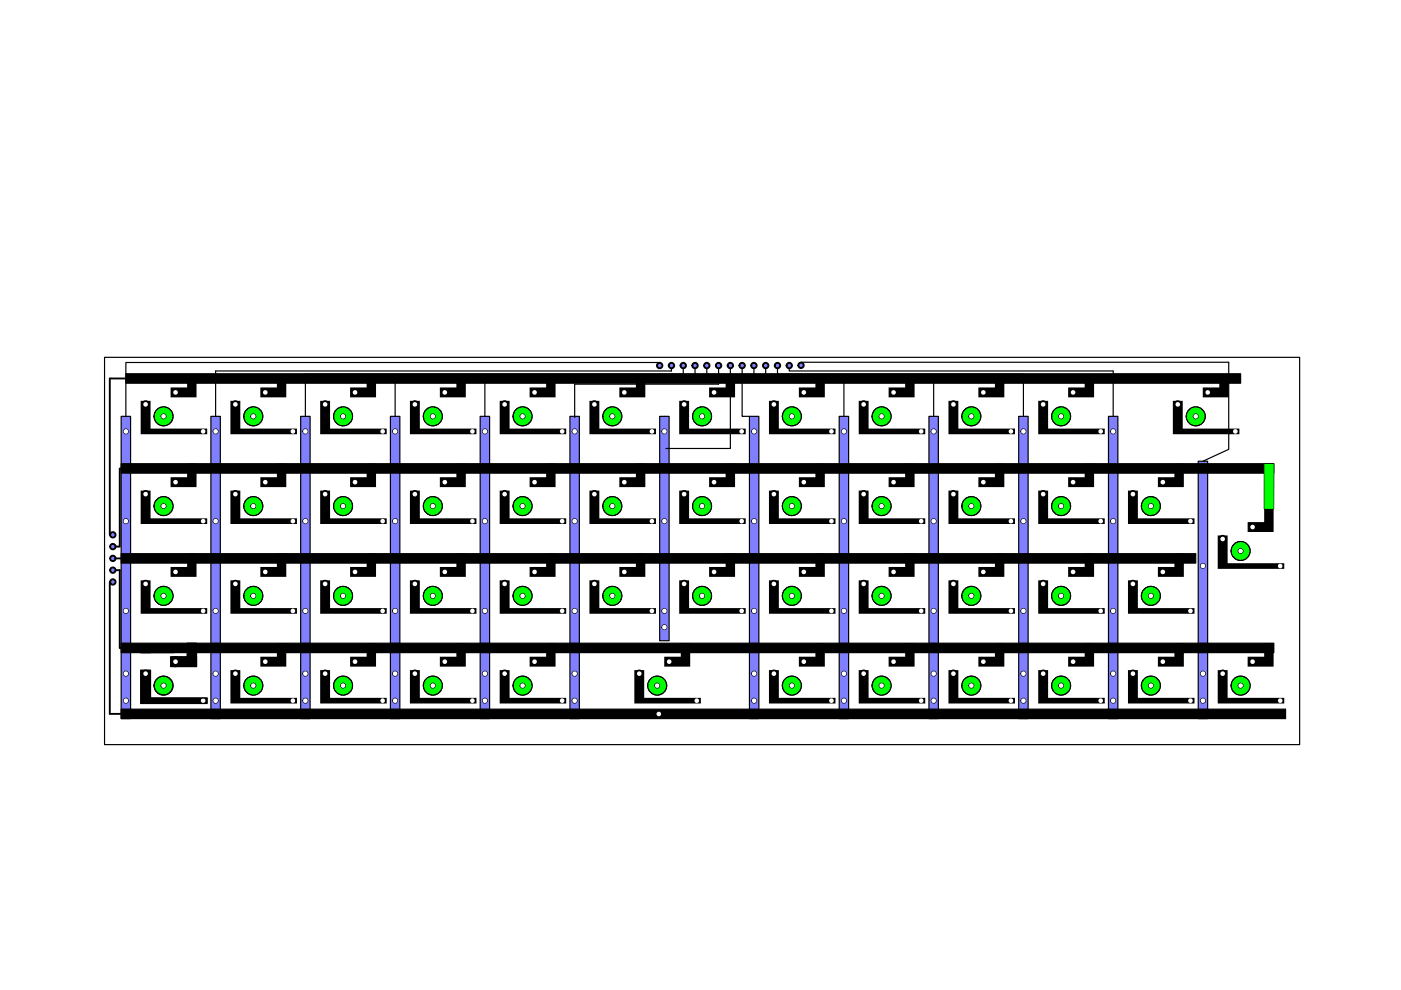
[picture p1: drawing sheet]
<svg xmlns="http://www.w3.org/2000/svg" width="297mm" height="210mm" viewBox="0 0 297 210" stroke-linecap="round" stroke-linejoin="round" font-family="sans-serif">
<g fill="#8080ff">
<path d="M139.9 88.3h2v47.6h-2z"/>
<path d="M254 97.8h2v54.6h-2z"/>
<path d="M25.7 88.3h2v64.1h-2zM26.2 148.6a.5 .5 0 0 0 1 0 .5 .5 0 0 0-1 0zM26.2 129.5a.5 .5 0 0 0 1 0 .5 .5 0 0 0-1 0zM26.2 110.5a.5 .5 0 0 0 1 0 .5 .5 0 0 0-1 0zM26.2 91.5a.5 .5 0 0 0 1 0 .5 .5 0 0 0-1 0z"/>
<path d="M44.7 88.3h2v64.1h-2zM45.2 148.6a.5 .5 0 0 0 1 0 .5 .5 0 0 0-1 0zM45.2 129.5a.5 .5 0 0 0 1 0 .5 .5 0 0 0-1 0zM45.2 110.5a.5 .5 0 0 0 1 0 .5 .5 0 0 0-1 0zM45.2 91.5a.5 .5 0 0 0 1 0 .5 .5 0 0 0-1 0z"/>
<path d="M63.7 88.3h2v64.1h-2zM64.2 148.6a.5 .5 0 0 0 1 0 .5 .5 0 0 0-1 0zM64.2 129.5a.5 .5 0 0 0 1 0 .5 .5 0 0 0-1 0zM64.2 110.5a.5 .5 0 0 0 1 0 .5 .5 0 0 0-1 0zM64.2 91.5a.5 .5 0 0 0 1 0 .5 .5 0 0 0-1 0z"/>
<path d="M101.8 88.3h2v64.1h-2zM102.3 148.6a.5 .5 0 0 0 1 0 .5 .5 0 0 0-1 0zM102.3 129.5a.5 .5 0 0 0 1 0 .5 .5 0 0 0-1 0zM102.3 110.5a.5 .5 0 0 0 1 0 .5 .5 0 0 0-1 0zM102.3 91.5a.5 .5 0 0 0 1 0 .5 .5 0 0 0-1 0z"/>
<path d="M82.8 88.3h2v64.1h-2zM83.3 148.6a.5 .5 0 0 0 1 0 .5 .5 0 0 0-1 0zM83.3 129.5a.5 .5 0 0 0 1 0 .5 .5 0 0 0-1 0zM83.3 110.5a.5 .5 0 0 0 1 0 .5 .5 0 0 0-1 0zM83.3 91.5a.5 .5 0 0 0 1 0 .5 .5 0 0 0-1 0z"/>
<path d="M120.8 88.3h2v64.1h-2zM121.3 148.6a.5 .5 0 0 0 1 0 .5 .5 0 0 0-1 0zM121.3 129.5a.5 .5 0 0 0 1 0 .5 .5 0 0 0-1 0zM121.3 110.5a.5 .5 0 0 0 1 0 .5 .5 0 0 0-1 0zM121.3 91.5a.5 .5 0 0 0 1 0 .5 .5 0 0 0-1 0z"/>
<path d="M158.9 88.3h2v64.1h-2zM159.4 148.6a.5 .5 0 0 0 1 0 .5 .5 0 0 0-1 0zM159.4 129.5a.5 .5 0 0 0 1 0 .5 .5 0 0 0-1 0zM159.4 110.5a.5 .5 0 0 0 1 0 .5 .5 0 0 0-1 0zM159.4 91.5a.5 .5 0 0 0 1 0 .5 .5 0 0 0-1 0z"/>
<path d="M177.9 88.3h2v64.1h-2zM178.4 148.6a.5 .5 0 0 0 1 0 .5 .5 0 0 0-1 0zM178.4 129.5a.5 .5 0 0 0 1 0 .5 .5 0 0 0-1 0zM178.4 110.5a.5 .5 0 0 0 1 0 .5 .5 0 0 0-1 0zM178.4 91.5a.5 .5 0 0 0 1 0 .5 .5 0 0 0-1 0z"/>
<path d="M197 88.3h2v64.1h-2zM197.5 148.6a.5 .5 0 0 0 1 0 .5 .5 0 0 0-1 0zM197.5 129.5a.5 .5 0 0 0 1 0 .5 .5 0 0 0-1 0zM197.5 110.5a.5 .5 0 0 0 1 0 .5 .5 0 0 0-1 0zM197.5 91.5a.5 .5 0 0 0 1 0 .5 .5 0 0 0-1 0z"/>
<path d="M216 88.3h2v64.1h-2zM216.5 148.6a.5 .5 0 0 0 1 0 .5 .5 0 0 0-1 0zM216.5 129.5a.5 .5 0 0 0 1 0 .5 .5 0 0 0-1 0zM216.5 110.5a.5 .5 0 0 0 1 0 .5 .5 0 0 0-1 0zM216.5 91.5a.5 .5 0 0 0 1 0 .5 .5 0 0 0-1 0z"/>
<path d="M235 88.3h2v64.1h-2zM235.5 148.6a.5 .5 0 0 0 1 0 .5 .5 0 0 0-1 0zM235.5 129.5a.5 .5 0 0 0 1 0 .5 .5 0 0 0-1 0zM235.5 110.5a.5 .5 0 0 0 1 0 .5 .5 0 0 0-1 0zM235.5 91.5a.5 .5 0 0 0 1 0 .5 .5 0 0 0-1 0z"/>
</g>
<circle cx="139.9" cy="77.5" r=".65" fill="#7f7fff"/>
<path d="M26.7 79.2h236.3v2h-236.3zM25.7 117.4h227.8v2h-227.8zM25.7 98.3h244.4v2h-244.4zM25.7 136.4h244.4v2h-244.4zM36.2 139.2h3.5v-2.8h2v4.9h-5.5zM25.7 150.4h246.9v2h-246.9zM29.8 142.1h2.1v5.9h12v1.2h-14.1z" fill="#000"/>
<circle cx="34.7" cy="145.4" r="2" fill="#0f0"/>
<g fill="none" stroke="#000" stroke-width=".25">
<path d="M25.7 88.3h2v64.1h-2zM25.7 136.4h244.4v2h-244.4zM27.7 135.9h-.1"/>
<circle cx="30.9" cy="142.8" r=".75"/>
<circle cx="34.7" cy="145.4" r=".5"/>
<circle cx="34.7" cy="145.4" r="2"/>
<circle cx="37.2" cy="140.3" r=".75"/>
<circle cx="37.2" cy="140.3" r=".5"/>
<circle cx="37.2" cy="140.3" r="1.05"/>
</g>
<circle cx="34.7" cy="145.4" r=".5" fill="#f7f7f7"/>
<g fill="none" stroke="#000" stroke-width=".25">
<path d="M29.8 138.4h7.1M41.7 139.2v2.1M25.7 150.4h246.9v2h-246.9zM272.6 150.4v2"/>
<circle cx="30.9" cy="85.7" r=".75"/>
<circle cx="34.7" cy="88.3" r="2"/>
<circle cx="37.2" cy="83.2" r=".75"/>
<circle cx="49.9" cy="85.7" r=".75"/>
<circle cx="53.7" cy="88.3" r="2"/>
<circle cx="56.2" cy="83.2" r=".75"/>
<circle cx="68.9" cy="85.7" r=".75"/>
<circle cx="72.7" cy="88.3" r="2"/>
<circle cx="75.3" cy="83.2" r=".75"/>
<circle cx="88" cy="85.7" r=".75"/>
<circle cx="91.8" cy="88.3" r="2"/>
<circle cx="94.3" cy="83.2" r=".75"/>
<circle cx="107" cy="85.7" r=".75"/>
<circle cx="110.8" cy="88.3" r="2"/>
<circle cx="113.3" cy="83.2" r=".75"/>
<circle cx="126" cy="85.7" r=".75"/>
<circle cx="129.8" cy="88.3" r="2"/>
<circle cx="132.4" cy="83.2" r=".75"/>
<circle cx="145.1" cy="85.7" r=".75"/>
<circle cx="148.9" cy="88.3" r="2"/>
<circle cx="151.4" cy="83.2" r=".75"/>
<circle cx="164.1" cy="85.7" r=".75"/>
<circle cx="167.9" cy="88.3" r="2"/>
<circle cx="170.4" cy="83.2" r=".75"/>
<circle cx="183.1" cy="85.7" r=".75"/>
<circle cx="186.9" cy="88.3" r="2"/>
<circle cx="189.5" cy="83.2" r=".75"/>
<circle cx="202.1" cy="85.7" r=".75"/>
<circle cx="205.9" cy="88.3" r="2"/>
<circle cx="208.5" cy="83.2" r=".75"/>
<circle cx="221.2" cy="85.7" r=".75"/>
<circle cx="225" cy="88.3" r="2"/>
<circle cx="227.5" cy="83.2" r=".75"/>
<circle cx="249.7" cy="85.7" r=".75"/>
<circle cx="253.5" cy="88.3" r="2"/>
<circle cx="256.1" cy="83.2" r=".75"/>
<circle cx="30.9" cy="104.8" r=".75"/>
<circle cx="34.7" cy="107.3" r="2"/>
<circle cx="37.2" cy="102.2" r=".75"/>
<circle cx="49.9" cy="104.8" r=".75"/>
<circle cx="53.7" cy="107.3" r="2"/>
<circle cx="56.2" cy="102.2" r=".75"/>
<circle cx="68.9" cy="104.8" r=".75"/>
<circle cx="72.7" cy="107.3" r="2"/>
<circle cx="75.3" cy="102.2" r=".75"/>
<circle cx="88" cy="104.8" r=".75"/>
<circle cx="91.8" cy="107.3" r="2"/>
<circle cx="94.3" cy="102.2" r=".75"/>
<circle cx="107" cy="104.8" r=".75"/>
<circle cx="110.8" cy="107.3" r="2"/>
<circle cx="113.3" cy="102.2" r=".75"/>
<circle cx="126" cy="104.8" r=".75"/>
<circle cx="129.8" cy="107.3" r="2"/>
<circle cx="132.4" cy="102.2" r=".75"/>
<circle cx="145.1" cy="104.8" r=".75"/>
<circle cx="148.9" cy="107.3" r="2"/>
<circle cx="151.4" cy="102.2" r=".75"/>
<circle cx="164.1" cy="104.8" r=".75"/>
<circle cx="167.9" cy="107.3" r="2"/>
<circle cx="170.4" cy="102.2" r=".75"/>
<circle cx="183.1" cy="104.8" r=".75"/>
<circle cx="186.9" cy="107.3" r="2"/>
<circle cx="189.5" cy="102.2" r=".75"/>
<circle cx="202.1" cy="104.8" r=".75"/>
<circle cx="205.9" cy="107.3" r="2"/>
<circle cx="208.5" cy="102.2" r=".75"/>
<circle cx="221.2" cy="104.8" r=".75"/>
<circle cx="225" cy="107.3" r="2"/>
<circle cx="227.5" cy="102.2" r=".75"/>
<circle cx="240.2" cy="104.8" r=".75"/>
<circle cx="244" cy="107.3" r="2"/>
<circle cx="246.5" cy="102.2" r=".75"/>
<circle cx="259.2" cy="114.3" r=".75"/>
<circle cx="263" cy="116.8" r="2"/>
<circle cx="265.6" cy="111.7" r=".75"/>
<circle cx="30.9" cy="123.8" r=".75"/>
<circle cx="34.7" cy="126.3" r="2"/>
<circle cx="37.2" cy="121.3" r=".75"/>
<circle cx="49.9" cy="123.8" r=".75"/>
<circle cx="53.7" cy="126.3" r="2"/>
<circle cx="56.2" cy="121.3" r=".75"/>
<circle cx="68.9" cy="123.8" r=".75"/>
<circle cx="72.7" cy="126.3" r="2"/>
<circle cx="75.3" cy="121.3" r=".75"/>
<circle cx="88" cy="123.8" r=".75"/>
<circle cx="91.8" cy="126.3" r="2"/>
<circle cx="94.3" cy="121.3" r=".75"/>
<circle cx="107" cy="123.8" r=".75"/>
<circle cx="110.8" cy="126.3" r="2"/>
<circle cx="113.3" cy="121.3" r=".75"/>
<circle cx="126" cy="123.8" r=".75"/>
<circle cx="129.8" cy="126.3" r="2"/>
<circle cx="132.4" cy="121.3" r=".75"/>
<circle cx="145.1" cy="123.8" r=".75"/>
<circle cx="148.9" cy="126.3" r="2"/>
<circle cx="151.4" cy="121.3" r=".75"/>
<circle cx="164.1" cy="123.8" r=".75"/>
<circle cx="167.9" cy="126.3" r="2"/>
<circle cx="170.4" cy="121.3" r=".75"/>
<circle cx="183.1" cy="123.8" r=".75"/>
<circle cx="186.9" cy="126.3" r="2"/>
<circle cx="189.5" cy="121.3" r=".75"/>
<circle cx="202.1" cy="123.8" r=".75"/>
<circle cx="205.9" cy="126.3" r="2"/>
<circle cx="208.5" cy="121.3" r=".75"/>
<circle cx="221.2" cy="123.8" r=".75"/>
<circle cx="225" cy="126.3" r="2"/>
<circle cx="227.5" cy="121.3" r=".75"/>
<circle cx="240.2" cy="123.8" r=".75"/>
<circle cx="244" cy="126.3" r="2"/>
<circle cx="246.5" cy="121.3" r=".75"/>
<circle cx="26.7" cy="148.6" r=".5"/>
<circle cx="30.9" cy="142.8" r=".5"/>
<circle cx="43.1" cy="148.6" r=".5"/>
<circle cx="49.9" cy="142.8" r=".75"/>
<circle cx="53.7" cy="145.4" r="2"/>
<circle cx="56.2" cy="140.3" r=".75"/>
<circle cx="68.9" cy="142.8" r=".75"/>
<circle cx="72.7" cy="145.4" r="2"/>
<circle cx="75.3" cy="140.3" r=".75"/>
<circle cx="88" cy="142.8" r=".75"/>
<circle cx="91.8" cy="145.4" r="2"/>
<circle cx="94.3" cy="140.3" r=".75"/>
<circle cx="107" cy="142.8" r=".75"/>
<circle cx="110.8" cy="145.4" r="2"/>
<circle cx="113.3" cy="140.3" r=".75"/>
<circle cx="135.5" cy="142.8" r=".75"/>
<circle cx="139.3" cy="145.4" r="2"/>
<circle cx="141.9" cy="140.3" r=".75"/>
<circle cx="164.1" cy="142.8" r=".75"/>
<circle cx="167.9" cy="145.4" r="2"/>
<circle cx="170.4" cy="140.3" r=".75"/>
<circle cx="183.1" cy="142.8" r=".75"/>
<circle cx="186.9" cy="145.4" r="2"/>
<circle cx="189.5" cy="140.3" r=".75"/>
<circle cx="202.1" cy="142.8" r=".75"/>
<circle cx="205.9" cy="145.4" r="2"/>
<circle cx="208.5" cy="140.3" r=".75"/>
<circle cx="221.2" cy="142.8" r=".75"/>
<circle cx="225" cy="145.4" r="2"/>
<circle cx="227.5" cy="140.3" r=".75"/>
<circle cx="240.2" cy="142.8" r=".75"/>
<circle cx="244" cy="145.4" r="2"/>
<circle cx="246.5" cy="140.3" r=".75"/>
<circle cx="259.2" cy="142.8" r=".75"/>
<circle cx="263" cy="145.4" r="2"/>
<circle cx="265.6" cy="140.3" r=".75"/>
</g>
<g fill="#fff">
<circle cx="30.9" cy="142.8" r=".5"/>
<circle cx="37.2" cy="140.3" r=".5"/>
<circle cx="43.1" cy="148.6" r=".5"/>
</g>
<path d="M36.2 139.2h3.5v-2.8h2v4.9h-5.5zM29.8 142.1h2.1v5.9h12v1.2h-14.1z" fill="none" stroke="#000" stroke-width=".25"/>
<path d="M55.2 139.2h3.5v-2.8h2v4.9h-5.5zM48.9 142.1h2.1v5.9h12v1.2h-14.1z" fill="#000"/>
<circle cx="53.7" cy="145.4" r="2" fill="#0f0"/>
<g fill="none" stroke="#000" stroke-width=".25">
<circle cx="53.7" cy="145.4" r=".5"/>
<circle cx="53.7" cy="145.4" r="2"/>
</g>
<circle cx="53.7" cy="145.4" r=".5" fill="#f7f7f7"/>
<g fill="#fff">
<circle cx="49.9" cy="142.8" r=".5"/>
<circle cx="56.2" cy="140.3" r=".5"/>
<circle cx="62.1" cy="148.6" r=".5"/>
</g>
<path d="M74.2 139.2h3.5v-2.8h2v4.9h-5.5zM67.9 142.1h2.1v5.9h12v1.2h-14.1z" fill="#000"/>
<circle cx="72.7" cy="145.4" r="2" fill="#0f0"/>
<g fill="none" stroke="#000" stroke-width=".25">
<circle cx="72.7" cy="145.4" r=".5"/>
<circle cx="72.7" cy="145.4" r="2"/>
</g>
<circle cx="72.7" cy="145.4" r=".5" fill="#f7f7f7"/>
<g fill="#fff">
<circle cx="68.9" cy="142.8" r=".5"/>
<circle cx="75.3" cy="140.3" r=".5"/>
<circle cx="81.1" cy="148.6" r=".5"/>
</g>
<path d="M93.3 139.2h3.5v-2.8h2v4.9h-5.5zM86.9 142.1h2.1v5.9h12v1.2h-14.1z" fill="#000"/>
<circle cx="91.8" cy="145.4" r="2" fill="#0f0"/>
<g fill="none" stroke="#000" stroke-width=".25">
<circle cx="91.8" cy="145.4" r=".5"/>
<circle cx="91.8" cy="145.4" r="2"/>
</g>
<circle cx="91.8" cy="145.4" r=".5" fill="#f7f7f7"/>
<g fill="#fff">
<circle cx="88" cy="142.8" r=".5"/>
<circle cx="94.3" cy="140.3" r=".5"/>
<circle cx="100.2" cy="148.6" r=".5"/>
</g>
<path d="M112.3 139.2h3.5v-2.8h2v4.9h-5.5zM105.9 142.1h2.1v5.9h12.1v1.2h-14.2z" fill="#000"/>
<circle cx="110.8" cy="145.4" r="2" fill="#0f0"/>
<g fill="none" stroke="#000" stroke-width=".25">
<circle cx="110.8" cy="145.4" r=".5"/>
<circle cx="110.8" cy="145.4" r="2"/>
</g>
<circle cx="110.8" cy="145.4" r=".5" fill="#f7f7f7"/>
<g fill="#fff">
<circle cx="107" cy="142.8" r=".5"/>
<circle cx="113.3" cy="140.3" r=".5"/>
<circle cx="119.2" cy="148.6" r=".5"/>
</g>
<path d="M140.8 139.2h3.5v-2.8h2v4.9h-5.5zM134.5 142.1h2.1v5.9h12v1.2h-14.1z" fill="#000"/>
<circle cx="139.3" cy="145.4" r="2" fill="#0f0"/>
<g fill="none" stroke="#000" stroke-width=".25">
<circle cx="139.3" cy="145.4" r=".5"/>
<circle cx="139.3" cy="145.4" r="2"/>
</g>
<circle cx="139.3" cy="145.4" r=".5" fill="#f7f7f7"/>
<g fill="#fff">
<circle cx="135.5" cy="142.8" r=".5"/>
<circle cx="141.9" cy="140.3" r=".5"/>
<circle cx="147.7" cy="148.6" r=".5"/>
</g>
<path d="M169.4 139.2h3.5v-2.8h2v4.9h-5.5zM163 142.1h2.1v5.9h12v1.2h-14.1z" fill="#000"/>
<circle cx="167.9" cy="145.4" r="2" fill="#0f0"/>
<g fill="none" stroke="#000" stroke-width=".25">
<circle cx="167.9" cy="145.4" r=".5"/>
<circle cx="167.9" cy="145.4" r="2"/>
</g>
<circle cx="167.9" cy="145.4" r=".5" fill="#f7f7f7"/>
<g fill="#fff">
<circle cx="164.1" cy="142.8" r=".5"/>
<circle cx="170.4" cy="140.3" r=".5"/>
<circle cx="176.3" cy="148.6" r=".5"/>
</g>
<path d="M188.4 139.2h3.5v-2.8h2v4.9h-5.5zM182.1 142.1h2.1v5.9h12v1.2h-14.1z" fill="#000"/>
<circle cx="186.9" cy="145.4" r="2" fill="#0f0"/>
<g fill="none" stroke="#000" stroke-width=".25">
<circle cx="186.9" cy="145.4" r=".5"/>
<circle cx="186.9" cy="145.4" r="2"/>
</g>
<circle cx="186.9" cy="145.4" r=".5" fill="#f7f7f7"/>
<g fill="#fff">
<circle cx="183.1" cy="142.8" r=".5"/>
<circle cx="189.5" cy="140.3" r=".5"/>
<circle cx="195.3" cy="148.6" r=".5"/>
</g>
<path d="M207.4 139.2h3.5v-2.8h2v4.9h-5.5zM201.1 142.1h2.1v5.9h12v1.2h-14.1z" fill="#000"/>
<circle cx="205.9" cy="145.4" r="2" fill="#0f0"/>
<g fill="none" stroke="#000" stroke-width=".25">
<circle cx="205.9" cy="145.4" r=".5"/>
<circle cx="205.9" cy="145.4" r="2"/>
</g>
<circle cx="205.9" cy="145.4" r=".5" fill="#f7f7f7"/>
<g fill="#fff">
<circle cx="202.1" cy="142.8" r=".5"/>
<circle cx="208.5" cy="140.3" r=".5"/>
<circle cx="214.3" cy="148.6" r=".5"/>
</g>
<path d="M226.5 139.2h3.5v-2.8h2v4.9h-5.5zM220.1 142.1h2.1v5.9h12v1.2h-14.1z" fill="#000"/>
<circle cx="225" cy="145.4" r="2" fill="#0f0"/>
<g fill="none" stroke="#000" stroke-width=".25">
<circle cx="225" cy="145.4" r=".5"/>
<circle cx="225" cy="145.4" r="2"/>
</g>
<circle cx="225" cy="145.4" r=".5" fill="#f7f7f7"/>
<g fill="#fff">
<circle cx="221.2" cy="142.8" r=".5"/>
<circle cx="227.5" cy="140.3" r=".5"/>
<circle cx="233.4" cy="148.6" r=".5"/>
</g>
<path d="M245.5 139.2h3.5v-2.8h2v4.9h-5.5zM239.2 142.1h2v5.9h12.1v1.2h-14.1z" fill="#000"/>
<circle cx="244" cy="145.4" r="2" fill="#0f0"/>
<g fill="none" stroke="#000" stroke-width=".25">
<circle cx="244" cy="145.4" r=".5"/>
<circle cx="244" cy="145.4" r="2"/>
</g>
<circle cx="244" cy="145.4" r=".5" fill="#f7f7f7"/>
<g fill="#fff">
<circle cx="240.2" cy="142.8" r=".5"/>
<circle cx="246.5" cy="140.3" r=".5"/>
<circle cx="252.4" cy="148.6" r=".5"/>
</g>
<path d="M264.5 139.2h3.5v-2.8h2v4.9h-5.5zM258.2 142.1h2.1v5.9h12v1.2h-14.1z" fill="#000"/>
<circle cx="263" cy="145.4" r="2" fill="#0f0"/>
<g fill="none" stroke="#000" stroke-width=".25">
<circle cx="263" cy="145.4" r=".5"/>
<circle cx="263" cy="145.4" r="2"/>
</g>
<circle cx="263" cy="145.4" r=".5" fill="#f7f7f7"/>
<g fill="#fff">
<circle cx="259.2" cy="142.8" r=".5"/>
<circle cx="265.6" cy="140.3" r=".5"/>
<circle cx="271.4" cy="148.6" r=".5"/>
</g>
<path d="M36.2 120.2h3.5v-2.9h2v5h-5.5zM29.8 123h2.1v5.9h12v1.2h-14.1z" fill="#000"/>
<circle cx="34.7" cy="126.3" r="2" fill="#0f0"/>
<g fill="none" stroke="#000" stroke-width=".25">
<circle cx="34.7" cy="126.3" r=".5"/>
<circle cx="34.7" cy="126.3" r="2"/>
</g>
<circle cx="34.7" cy="126.3" r=".5" fill="#f7f7f7"/>
<g fill="#fff">
<circle cx="30.9" cy="123.8" r=".5"/>
<circle cx="37.2" cy="121.3" r=".5"/>
<circle cx="43.1" cy="129.5" r=".5"/>
</g>
<path d="M55.2 120.2h3.5v-2.9h2v5h-5.5zM48.9 123h2.1v5.9h12v1.2h-14.1z" fill="#000"/>
<circle cx="53.7" cy="126.3" r="2" fill="#0f0"/>
<g fill="none" stroke="#000" stroke-width=".25">
<circle cx="53.7" cy="126.3" r=".5"/>
<circle cx="53.7" cy="126.3" r="2"/>
</g>
<circle cx="53.7" cy="126.3" r=".5" fill="#f7f7f7"/>
<g fill="#fff">
<circle cx="49.9" cy="123.8" r=".5"/>
<circle cx="56.2" cy="121.3" r=".5"/>
<circle cx="62.1" cy="129.5" r=".5"/>
</g>
<path d="M74.2 120.2h3.5v-2.9h2v5h-5.5zM67.9 123h2.1v5.9h12v1.2h-14.1z" fill="#000"/>
<circle cx="72.7" cy="126.3" r="2" fill="#0f0"/>
<g fill="none" stroke="#000" stroke-width=".25">
<circle cx="72.7" cy="126.3" r=".5"/>
<circle cx="72.7" cy="126.3" r="2"/>
</g>
<circle cx="72.7" cy="126.3" r=".5" fill="#f7f7f7"/>
<g fill="#fff">
<circle cx="68.9" cy="123.8" r=".5"/>
<circle cx="75.3" cy="121.3" r=".5"/>
<circle cx="81.1" cy="129.5" r=".5"/>
</g>
<path d="M93.3 120.2h3.5v-2.9h2v5h-5.5zM86.9 123h2.1v5.9h12v1.2h-14.1z" fill="#000"/>
<circle cx="91.8" cy="126.3" r="2" fill="#0f0"/>
<g fill="none" stroke="#000" stroke-width=".25">
<circle cx="91.8" cy="126.3" r=".5"/>
<circle cx="91.8" cy="126.3" r="2"/>
</g>
<circle cx="91.8" cy="126.3" r=".5" fill="#f7f7f7"/>
<g fill="#fff">
<circle cx="88" cy="123.8" r=".5"/>
<circle cx="94.3" cy="121.3" r=".5"/>
<circle cx="100.2" cy="129.5" r=".5"/>
</g>
<path d="M112.3 120.2h3.5v-2.9h2v5h-5.5zM105.9 123h2.1v5.9h12.1v1.2h-14.2z" fill="#000"/>
<circle cx="110.8" cy="126.3" r="2" fill="#0f0"/>
<g fill="none" stroke="#000" stroke-width=".25">
<circle cx="110.8" cy="126.3" r=".5"/>
<circle cx="110.8" cy="126.3" r="2"/>
</g>
<circle cx="110.8" cy="126.3" r=".5" fill="#f7f7f7"/>
<g fill="#fff">
<circle cx="107" cy="123.8" r=".5"/>
<circle cx="113.3" cy="121.3" r=".5"/>
<circle cx="119.2" cy="129.5" r=".5"/>
</g>
<path d="M131.3 120.2h3.5v-2.9h2v5h-5.5zM125 123h2.1v5.9h12v1.2h-14.1z" fill="#000"/>
<circle cx="129.8" cy="126.3" r="2" fill="#0f0"/>
<g fill="none" stroke="#000" stroke-width=".25">
<circle cx="129.8" cy="126.3" r=".5"/>
<circle cx="129.8" cy="126.3" r="2"/>
</g>
<circle cx="129.8" cy="126.3" r=".5" fill="#f7f7f7"/>
<g fill="#fff">
<circle cx="126" cy="123.8" r=".5"/>
<circle cx="132.4" cy="121.3" r=".5"/>
<circle cx="138.2" cy="129.5" r=".5"/>
</g>
<path d="M150.3 120.2h3.6v-2.9h1.9v5h-5.5zM144 123h2.1v5.9h12v1.2h-14.1z" fill="#000"/>
<circle cx="148.9" cy="126.3" r="2" fill="#0f0"/>
<g fill="none" stroke="#000" stroke-width=".25">
<circle cx="148.9" cy="126.3" r=".5"/>
<circle cx="148.9" cy="126.3" r="2"/>
</g>
<circle cx="148.9" cy="126.3" r=".5" fill="#f7f7f7"/>
<g fill="#fff">
<circle cx="145.1" cy="123.8" r=".5"/>
<circle cx="151.4" cy="121.3" r=".5"/>
<circle cx="157.2" cy="129.5" r=".5"/>
</g>
<path d="M169.4 120.2h3.5v-2.9h2v5h-5.5zM163 123h2.1v5.9h12v1.2h-14.1z" fill="#000"/>
<circle cx="167.9" cy="126.3" r="2" fill="#0f0"/>
<g fill="none" stroke="#000" stroke-width=".25">
<circle cx="167.9" cy="126.3" r=".5"/>
<circle cx="167.9" cy="126.3" r="2"/>
</g>
<circle cx="167.9" cy="126.3" r=".5" fill="#f7f7f7"/>
<g fill="#fff">
<circle cx="164.1" cy="123.8" r=".5"/>
<circle cx="170.4" cy="121.3" r=".5"/>
<circle cx="176.3" cy="129.5" r=".5"/>
</g>
<path d="M188.4 120.2h3.5v-2.9h2v5h-5.5zM182.1 123h2.1v5.9h12v1.2h-14.1z" fill="#000"/>
<circle cx="186.9" cy="126.3" r="2" fill="#0f0"/>
<g fill="none" stroke="#000" stroke-width=".25">
<circle cx="186.9" cy="126.3" r=".5"/>
<circle cx="186.9" cy="126.3" r="2"/>
</g>
<circle cx="186.9" cy="126.3" r=".5" fill="#f7f7f7"/>
<g fill="#fff">
<circle cx="183.1" cy="123.8" r=".5"/>
<circle cx="189.5" cy="121.3" r=".5"/>
<circle cx="195.3" cy="129.5" r=".5"/>
</g>
<path d="M207.4 120.2h3.5v-2.9h2v5h-5.5zM201.1 123h2.1v5.9h12v1.2h-14.1z" fill="#000"/>
<circle cx="205.9" cy="126.3" r="2" fill="#0f0"/>
<g fill="none" stroke="#000" stroke-width=".25">
<circle cx="205.9" cy="126.3" r=".5"/>
<circle cx="205.9" cy="126.3" r="2"/>
</g>
<circle cx="205.9" cy="126.3" r=".5" fill="#f7f7f7"/>
<g fill="#fff">
<circle cx="202.1" cy="123.8" r=".5"/>
<circle cx="208.5" cy="121.3" r=".5"/>
<circle cx="214.3" cy="129.5" r=".5"/>
</g>
<path d="M226.5 120.2h3.5v-2.9h2v5h-5.5zM220.1 123h2.1v5.9h12v1.2h-14.1z" fill="#000"/>
<circle cx="225" cy="126.3" r="2" fill="#0f0"/>
<g fill="none" stroke="#000" stroke-width=".25">
<circle cx="225" cy="126.3" r=".5"/>
<circle cx="225" cy="126.3" r="2"/>
</g>
<circle cx="225" cy="126.3" r=".5" fill="#f7f7f7"/>
<g fill="#fff">
<circle cx="221.2" cy="123.8" r=".5"/>
<circle cx="227.5" cy="121.3" r=".5"/>
<circle cx="233.4" cy="129.5" r=".5"/>
</g>
<path d="M245.5 120.2h3.5v-2.9h2v5h-5.5zM239.2 123h2v5.9h12.1v1.2h-14.1z" fill="#000"/>
<circle cx="244" cy="126.3" r="2" fill="#0f0"/>
<g fill="none" stroke="#000" stroke-width=".25">
<circle cx="244" cy="126.3" r=".5"/>
<circle cx="244" cy="126.3" r="2"/>
</g>
<circle cx="244" cy="126.3" r=".5" fill="#f7f7f7"/>
<g fill="#fff">
<circle cx="240.2" cy="123.8" r=".5"/>
<circle cx="246.5" cy="121.3" r=".5"/>
<circle cx="252.4" cy="129.5" r=".5"/>
</g>
<path d="M264.5 110.7h3.5v-2.9h2v5h-5.5zM258.2 113.5h2.1v5.9h12v1.2h-14.1z" fill="#000"/>
<circle cx="263" cy="116.8" r="2" fill="#0f0"/>
<g fill="none" stroke="#000" stroke-width=".25">
<circle cx="263" cy="116.8" r=".5"/>
<circle cx="263" cy="116.8" r="2"/>
</g>
<circle cx="263" cy="116.8" r=".5" fill="#f7f7f7"/>
<g fill="#fff">
<circle cx="259.2" cy="114.3" r=".5"/>
<circle cx="265.6" cy="111.7" r=".5"/>
<circle cx="271.4" cy="120" r=".5"/>
</g>
<path d="M36.2 101.2h3.5v-2.9h2v5h-5.5zM29.8 104h2.1v5.9h12v1.2h-14.1z" fill="#000"/>
<circle cx="34.7" cy="107.3" r="2" fill="#0f0"/>
<g fill="none" stroke="#000" stroke-width=".25">
<circle cx="34.7" cy="107.3" r=".5"/>
<circle cx="34.7" cy="107.3" r="2"/>
</g>
<circle cx="34.7" cy="107.3" r=".5" fill="#f7f7f7"/>
<g fill="#fff">
<circle cx="30.9" cy="104.8" r=".5"/>
<circle cx="37.2" cy="102.2" r=".5"/>
<circle cx="43.1" cy="110.5" r=".5"/>
</g>
<path d="M55.2 101.2h3.5v-2.9h2v5h-5.5zM48.9 104h2.1v5.9h12v1.2h-14.1z" fill="#000"/>
<circle cx="53.7" cy="107.3" r="2" fill="#0f0"/>
<g fill="none" stroke="#000" stroke-width=".25">
<circle cx="53.7" cy="107.3" r=".5"/>
<circle cx="53.7" cy="107.3" r="2"/>
</g>
<circle cx="53.7" cy="107.3" r=".5" fill="#f7f7f7"/>
<g fill="#fff">
<circle cx="49.9" cy="104.8" r=".5"/>
<circle cx="56.2" cy="102.2" r=".5"/>
<circle cx="62.1" cy="110.5" r=".5"/>
</g>
<path d="M74.2 101.2h3.5v-2.9h2v5h-5.5zM67.9 104h2.1v5.9h12v1.2h-14.1z" fill="#000"/>
<circle cx="72.7" cy="107.3" r="2" fill="#0f0"/>
<g fill="none" stroke="#000" stroke-width=".25">
<circle cx="72.7" cy="107.3" r=".5"/>
<circle cx="72.7" cy="107.3" r="2"/>
</g>
<circle cx="72.7" cy="107.3" r=".5" fill="#f7f7f7"/>
<g fill="#fff">
<circle cx="68.9" cy="104.8" r=".5"/>
<circle cx="75.3" cy="102.2" r=".5"/>
<circle cx="81.1" cy="110.5" r=".5"/>
</g>
<path d="M93.3 101.2h3.5v-2.9h2v5h-5.5zM86.9 104h2.1v5.9h12v1.2h-14.1z" fill="#000"/>
<circle cx="91.8" cy="107.3" r="2" fill="#0f0"/>
<g fill="none" stroke="#000" stroke-width=".25">
<circle cx="91.8" cy="107.3" r=".5"/>
<circle cx="91.8" cy="107.3" r="2"/>
</g>
<circle cx="91.8" cy="107.3" r=".5" fill="#f7f7f7"/>
<g fill="#fff">
<circle cx="88" cy="104.8" r=".5"/>
<circle cx="94.3" cy="102.2" r=".5"/>
<circle cx="100.2" cy="110.5" r=".5"/>
</g>
<path d="M112.3 101.2h3.5v-2.9h2v5h-5.5zM105.9 104h2.1v5.9h12.1v1.2h-14.2z" fill="#000"/>
<circle cx="110.8" cy="107.3" r="2" fill="#0f0"/>
<g fill="none" stroke="#000" stroke-width=".25">
<circle cx="110.8" cy="107.3" r=".5"/>
<circle cx="110.8" cy="107.3" r="2"/>
</g>
<circle cx="110.8" cy="107.3" r=".5" fill="#f7f7f7"/>
<g fill="#fff">
<circle cx="107" cy="104.8" r=".5"/>
<circle cx="113.3" cy="102.2" r=".5"/>
<circle cx="119.2" cy="110.5" r=".5"/>
</g>
<path d="M131.3 101.2h3.5v-2.9h2v5h-5.5zM125 104h2.1v5.9h12v1.2h-14.1z" fill="#000"/>
<circle cx="129.8" cy="107.3" r="2" fill="#0f0"/>
<g fill="none" stroke="#000" stroke-width=".25">
<circle cx="129.8" cy="107.3" r=".5"/>
<circle cx="129.8" cy="107.3" r="2"/>
</g>
<circle cx="129.8" cy="107.3" r=".5" fill="#f7f7f7"/>
<g fill="#fff">
<circle cx="126" cy="104.8" r=".5"/>
<circle cx="132.4" cy="102.2" r=".5"/>
<circle cx="138.2" cy="110.5" r=".5"/>
</g>
<path d="M150.3 101.2h3.6v-2.9h1.9v5h-5.5zM144 104h2.1v5.9h12v1.2h-14.1z" fill="#000"/>
<circle cx="148.9" cy="107.3" r="2" fill="#0f0"/>
<g fill="none" stroke="#000" stroke-width=".25">
<circle cx="148.9" cy="107.3" r=".5"/>
<circle cx="148.9" cy="107.3" r="2"/>
</g>
<circle cx="148.9" cy="107.3" r=".5" fill="#f7f7f7"/>
<g fill="#fff">
<circle cx="145.1" cy="104.8" r=".5"/>
<circle cx="151.4" cy="102.2" r=".5"/>
<circle cx="157.2" cy="110.5" r=".5"/>
</g>
<path d="M169.4 101.2h3.5v-2.9h2v5h-5.5zM163 104h2.1v5.9h12v1.2h-14.1z" fill="#000"/>
<circle cx="167.9" cy="107.3" r="2" fill="#0f0"/>
<g fill="none" stroke="#000" stroke-width=".25">
<circle cx="167.9" cy="107.3" r=".5"/>
<circle cx="167.9" cy="107.3" r="2"/>
</g>
<circle cx="167.9" cy="107.3" r=".5" fill="#f7f7f7"/>
<g fill="#fff">
<circle cx="164.1" cy="104.8" r=".5"/>
<circle cx="170.4" cy="102.2" r=".5"/>
<circle cx="176.3" cy="110.5" r=".5"/>
</g>
<path d="M188.4 101.2h3.5v-2.9h2v5h-5.5zM182.1 104h2.1v5.9h12v1.2h-14.1z" fill="#000"/>
<circle cx="186.9" cy="107.3" r="2" fill="#0f0"/>
<g fill="none" stroke="#000" stroke-width=".25">
<circle cx="186.9" cy="107.3" r=".5"/>
<circle cx="186.9" cy="107.3" r="2"/>
</g>
<circle cx="186.9" cy="107.3" r=".5" fill="#f7f7f7"/>
<g fill="#fff">
<circle cx="183.1" cy="104.8" r=".5"/>
<circle cx="189.5" cy="102.2" r=".5"/>
<circle cx="195.3" cy="110.5" r=".5"/>
</g>
<path d="M207.4 101.2h3.5v-2.9h2v5h-5.5zM201.1 104h2.1v5.9h12v1.2h-14.1z" fill="#000"/>
<circle cx="205.9" cy="107.3" r="2" fill="#0f0"/>
<g fill="none" stroke="#000" stroke-width=".25">
<circle cx="205.9" cy="107.3" r=".5"/>
<circle cx="205.9" cy="107.3" r="2"/>
</g>
<circle cx="205.9" cy="107.3" r=".5" fill="#f7f7f7"/>
<g fill="#fff">
<circle cx="202.1" cy="104.8" r=".5"/>
<circle cx="208.5" cy="102.2" r=".5"/>
<circle cx="214.3" cy="110.5" r=".5"/>
</g>
<path d="M226.5 101.2h3.5v-2.9h2v5h-5.5zM220.1 104h2.1v5.9h12v1.2h-14.1z" fill="#000"/>
<circle cx="225" cy="107.3" r="2" fill="#0f0"/>
<g fill="none" stroke="#000" stroke-width=".25">
<circle cx="225" cy="107.3" r=".5"/>
<circle cx="225" cy="107.3" r="2"/>
</g>
<circle cx="225" cy="107.3" r=".5" fill="#f7f7f7"/>
<g fill="#fff">
<circle cx="221.2" cy="104.8" r=".5"/>
<circle cx="227.5" cy="102.2" r=".5"/>
<circle cx="233.4" cy="110.5" r=".5"/>
</g>
<path d="M245.5 101.2h3.5v-2.9h2v5h-5.5zM239.2 104h2v5.9h12.1v1.2h-14.1z" fill="#000"/>
<circle cx="244" cy="107.3" r="2" fill="#0f0"/>
<g fill="none" stroke="#000" stroke-width=".25">
<circle cx="244" cy="107.3" r=".5"/>
<circle cx="244" cy="107.3" r="2"/>
</g>
<circle cx="244" cy="107.3" r=".5" fill="#f7f7f7"/>
<g fill="#fff">
<circle cx="240.2" cy="104.8" r=".5"/>
<circle cx="246.5" cy="102.2" r=".5"/>
<circle cx="252.4" cy="110.5" r=".5"/>
</g>
<path d="M36.2 82.2h3.5v-2.9h2v4.9h-5.5zM29.8 85h2.1v5.9h12v1.2h-14.1z" fill="#000"/>
<circle cx="34.7" cy="88.3" r="2" fill="#0f0"/>
<g fill="none" stroke="#000" stroke-width=".25">
<circle cx="34.7" cy="88.3" r=".5"/>
<circle cx="34.7" cy="88.3" r="2"/>
</g>
<circle cx="34.7" cy="88.3" r=".5" fill="#f7f7f7"/>
<g fill="#fff">
<circle cx="30.9" cy="85.7" r=".5"/>
<circle cx="37.2" cy="83.2" r=".5"/>
<circle cx="43.1" cy="91.5" r=".5"/>
</g>
<path d="M55.2 82.2h3.5v-2.9h2v4.9h-5.5zM48.9 85h2.1v5.9h12v1.2h-14.1z" fill="#000"/>
<circle cx="53.7" cy="88.3" r="2" fill="#0f0"/>
<g fill="none" stroke="#000" stroke-width=".25">
<circle cx="53.7" cy="88.3" r=".5"/>
<circle cx="53.7" cy="88.3" r="2"/>
</g>
<circle cx="53.7" cy="88.3" r=".5" fill="#f7f7f7"/>
<g fill="#fff">
<circle cx="49.9" cy="85.7" r=".5"/>
<circle cx="56.2" cy="83.2" r=".5"/>
<circle cx="62.1" cy="91.5" r=".5"/>
</g>
<path d="M74.2 82.2h3.5v-2.9h2v4.9h-5.5zM67.9 85h2.1v5.9h12v1.2h-14.1z" fill="#000"/>
<circle cx="72.7" cy="88.3" r="2" fill="#0f0"/>
<g fill="none" stroke="#000" stroke-width=".25">
<circle cx="72.7" cy="88.3" r=".5"/>
<circle cx="72.7" cy="88.3" r="2"/>
</g>
<circle cx="72.7" cy="88.3" r=".5" fill="#f7f7f7"/>
<g fill="#fff">
<circle cx="68.9" cy="85.7" r=".5"/>
<circle cx="75.3" cy="83.2" r=".5"/>
<circle cx="81.1" cy="91.5" r=".5"/>
</g>
<path d="M93.3 82.2h3.5v-2.9h2v4.9h-5.5zM86.9 85h2.1v5.9h12v1.2h-14.1z" fill="#000"/>
<circle cx="91.8" cy="88.3" r="2" fill="#0f0"/>
<g fill="none" stroke="#000" stroke-width=".25">
<circle cx="91.8" cy="88.3" r=".5"/>
<circle cx="91.8" cy="88.3" r="2"/>
</g>
<circle cx="91.8" cy="88.3" r=".5" fill="#f7f7f7"/>
<g fill="#fff">
<circle cx="88" cy="85.7" r=".5"/>
<circle cx="94.3" cy="83.2" r=".5"/>
<circle cx="100.2" cy="91.5" r=".5"/>
</g>
<path d="M112.3 82.2h3.5v-2.9h2v4.9h-5.5zM105.9 85h2.1v5.9h12.1v1.2h-14.2z" fill="#000"/>
<circle cx="110.8" cy="88.3" r="2" fill="#0f0"/>
<g fill="none" stroke="#000" stroke-width=".25">
<circle cx="110.8" cy="88.3" r=".5"/>
<circle cx="110.8" cy="88.3" r="2"/>
</g>
<circle cx="110.8" cy="88.3" r=".5" fill="#f7f7f7"/>
<g fill="#fff">
<circle cx="107" cy="85.7" r=".5"/>
<circle cx="113.3" cy="83.2" r=".5"/>
<circle cx="119.2" cy="91.5" r=".5"/>
</g>
<path d="M131.3 82.2h3.5v-2.9h2v4.9h-5.5zM125 85h2.1v5.9h12v1.2h-14.1z" fill="#000"/>
<circle cx="129.8" cy="88.3" r="2" fill="#0f0"/>
<g fill="none" stroke="#000" stroke-width=".25">
<circle cx="129.8" cy="88.3" r=".5"/>
<circle cx="129.8" cy="88.3" r="2"/>
</g>
<circle cx="129.8" cy="88.3" r=".5" fill="#f7f7f7"/>
<g fill="#fff">
<circle cx="126" cy="85.7" r=".5"/>
<circle cx="132.4" cy="83.2" r=".5"/>
<circle cx="138.2" cy="91.5" r=".5"/>
</g>
<path d="M150.3 82.2h3.6v-2.9h1.9v4.9h-5.5zM144 85h2.1v5.9h12v1.2h-14.1z" fill="#000"/>
<circle cx="148.9" cy="88.3" r="2" fill="#0f0"/>
<g fill="none" stroke="#000" stroke-width=".25">
<circle cx="148.9" cy="88.3" r=".5"/>
<circle cx="148.9" cy="88.3" r="2"/>
</g>
<circle cx="148.9" cy="88.3" r=".5" fill="#f7f7f7"/>
<g fill="#fff">
<circle cx="145.1" cy="85.7" r=".5"/>
<circle cx="151.4" cy="83.2" r=".5"/>
<circle cx="157.2" cy="91.5" r=".5"/>
</g>
<path d="M169.4 82.2h3.5v-2.9h2v4.9h-5.5zM163 85h2.1v5.9h12v1.2h-14.1z" fill="#000"/>
<circle cx="167.9" cy="88.3" r="2" fill="#0f0"/>
<g fill="none" stroke="#000" stroke-width=".25">
<circle cx="167.9" cy="88.3" r=".5"/>
<circle cx="167.9" cy="88.3" r="2"/>
</g>
<circle cx="167.9" cy="88.3" r=".5" fill="#f7f7f7"/>
<g fill="#fff">
<circle cx="164.1" cy="85.7" r=".5"/>
<circle cx="170.4" cy="83.2" r=".5"/>
<circle cx="176.3" cy="91.5" r=".5"/>
</g>
<path d="M188.4 82.2h3.5v-2.9h2v4.9h-5.5zM182.1 85h2.1v5.9h12v1.2h-14.1z" fill="#000"/>
<circle cx="186.9" cy="88.3" r="2" fill="#0f0"/>
<g fill="none" stroke="#000" stroke-width=".25">
<circle cx="186.9" cy="88.3" r=".5"/>
<circle cx="186.9" cy="88.3" r="2"/>
</g>
<circle cx="186.9" cy="88.3" r=".5" fill="#f7f7f7"/>
<g fill="#fff">
<circle cx="183.1" cy="85.7" r=".5"/>
<circle cx="189.5" cy="83.2" r=".5"/>
<circle cx="195.3" cy="91.5" r=".5"/>
</g>
<path d="M207.4 82.2h3.5v-2.9h2v4.9h-5.5zM201.1 85h2.1v5.9h12v1.2h-14.1z" fill="#000"/>
<circle cx="205.9" cy="88.3" r="2" fill="#0f0"/>
<g fill="none" stroke="#000" stroke-width=".25">
<circle cx="205.9" cy="88.3" r=".5"/>
<circle cx="205.9" cy="88.3" r="2"/>
</g>
<circle cx="205.9" cy="88.3" r=".5" fill="#f7f7f7"/>
<g fill="#fff">
<circle cx="202.1" cy="85.7" r=".5"/>
<circle cx="208.5" cy="83.2" r=".5"/>
<circle cx="214.3" cy="91.5" r=".5"/>
</g>
<path d="M226.5 82.2h3.5v-2.9h2v4.9h-5.5zM220.1 85h2.1v5.9h12v1.2h-14.1z" fill="#000"/>
<circle cx="225" cy="88.3" r="2" fill="#0f0"/>
<g fill="none" stroke="#000" stroke-width=".25">
<circle cx="225" cy="88.3" r=".5"/>
<circle cx="225" cy="88.3" r="2"/>
</g>
<circle cx="225" cy="88.3" r=".5" fill="#f7f7f7"/>
<g fill="#fff">
<circle cx="221.2" cy="85.7" r=".5"/>
<circle cx="227.5" cy="83.2" r=".5"/>
<circle cx="233.4" cy="91.5" r=".5"/>
</g>
<path d="M255 82.2h3.5v-2.9h2v4.9h-5.5zM248.7 85h2.1v5.9h12v1.2h-14.1z" fill="#000"/>
<circle cx="253.5" cy="88.3" r="2" fill="#0f0"/>
<g fill="none" stroke="#000" stroke-width=".25">
<circle cx="253.5" cy="88.3" r=".5"/>
<circle cx="253.5" cy="88.3" r="2"/>
</g>
<circle cx="253.5" cy="88.3" r=".5" fill="#f7f7f7"/>
<g fill="#fff">
<circle cx="249.7" cy="85.7" r=".5"/>
<circle cx="256.1" cy="83.2" r=".5"/>
<circle cx="261.9" cy="91.5" r=".5"/>
</g>
<g fill="none" stroke="#000" stroke-width=".25">
<path d="M26.7 79.2h236.3v2h-236.3zM25.7 98.3h244.4v2h-244.4zM25.7 117.4h227.8v2h-227.8z"/>
<circle cx="26.7" cy="91.5" r=".5"/>
<circle cx="26.7" cy="110.5" r=".5"/>
<circle cx="26.7" cy="129.5" r=".5"/>
</g>
<g fill="#fff">
<circle cx="26.7" cy="91.5" r=".5"/>
<circle cx="26.7" cy="110.5" r=".5"/>
<circle cx="26.7" cy="129.5" r=".5"/>
<circle cx="26.7" cy="148.6" r=".5"/>
</g>
<g fill="none" stroke="#000" stroke-width=".25">
<path d="M139.9 88.3h2v47.6h-2z"/>
<circle cx="140.9" cy="91.5" r=".5"/>
<circle cx="140.9" cy="110.5" r=".5"/>
<circle cx="140.9" cy="129.5" r=".5"/>
</g>
<g fill="#fff">
<circle cx="140.9" cy="91.5" r=".5"/>
<circle cx="140.9" cy="110.5" r=".5"/>
<circle cx="140.9" cy="129.5" r=".5"/>
</g>
<g fill="none" stroke="#000" stroke-width=".25">
<path d="M254 97.8h2v54.6h-2z"/>
<circle cx="255" cy="120" r=".5"/>
<circle cx="255" cy="148.6" r=".5"/>
</g>
<g fill="#fff">
<circle cx="255" cy="120" r=".5"/>
<circle cx="255" cy="148.6" r=".5"/>
</g>
<g fill="none" stroke="#000" stroke-width=".25">
<path d="M268.1 98.3h2l-.1 9.6h-1.9z"/>
<circle cx="26.7" cy="142.8" r=".5"/>
</g>
<circle cx="26.7" cy="142.8" r=".5" fill="#fff"/>
<circle cx="45.7" cy="142.8" r=".5" fill="none" stroke="#000" stroke-width=".25"/>
<circle cx="45.7" cy="142.8" r=".5" fill="#fff"/>
<circle cx="64.7" cy="142.8" r=".5" fill="none" stroke="#000" stroke-width=".25"/>
<circle cx="64.7" cy="142.8" r=".5" fill="#fff"/>
<circle cx="83.8" cy="142.8" r=".5" fill="none" stroke="#000" stroke-width=".25"/>
<circle cx="83.8" cy="142.8" r=".5" fill="#fff"/>
<circle cx="102.8" cy="142.8" r=".5" fill="none" stroke="#000" stroke-width=".25"/>
<circle cx="102.8" cy="142.8" r=".5" fill="#fff"/>
<circle cx="121.8" cy="142.8" r=".5" fill="none" stroke="#000" stroke-width=".25"/>
<circle cx="121.8" cy="142.8" r=".5" fill="#fff"/>
<circle cx="140.9" cy="133" r=".5" fill="none" stroke="#000" stroke-width=".25"/>
<circle cx="140.9" cy="133" r=".5" fill="#fff"/>
<circle cx="159.9" cy="142.8" r=".5" fill="none" stroke="#000" stroke-width=".25"/>
<circle cx="159.9" cy="142.8" r=".5" fill="#fff"/>
<circle cx="178.9" cy="142.8" r=".5" fill="none" stroke="#000" stroke-width=".25"/>
<circle cx="178.9" cy="142.8" r=".5" fill="#fff"/>
<circle cx="198" cy="142.8" r=".5" fill="none" stroke="#000" stroke-width=".25"/>
<circle cx="198" cy="142.8" r=".5" fill="#fff"/>
<circle cx="217" cy="142.8" r=".5" fill="none" stroke="#000" stroke-width=".25"/>
<circle cx="217" cy="142.8" r=".5" fill="#fff"/>
<circle cx="236" cy="142.8" r=".5" fill="none" stroke="#000" stroke-width=".25"/>
<circle cx="236" cy="142.8" r=".5" fill="#fff"/>
<circle cx="255" cy="142.8" r=".5" fill="none" stroke="#000" stroke-width=".25"/>
<circle cx="255" cy="142.8" r=".5" fill="#fff"/>
<path d="M268.1 98.3h2l-.1 9.6h-1.9z" fill="#0f0"/>
<circle cx="139.7" cy="151.4" r=".5" fill="none" stroke="#000" stroke-width=".25"/>
<circle cx="139.7" cy="151.4" r=".5" fill="#f7f7f7"/>
<g fill="none" stroke="#000" stroke-width=".25">
<path d="M22.2 75.8h253.3v82.1h-253.3zM44.7 88.3h2v64.1h-2z"/>
<circle cx="45.7" cy="91.5" r=".5"/>
<circle cx="45.7" cy="110.5" r=".5"/>
<circle cx="45.7" cy="129.5" r=".5"/>
<circle cx="45.7" cy="148.6" r=".5"/>
</g>
<g fill="#fff">
<circle cx="45.7" cy="91.5" r=".5"/>
<circle cx="45.7" cy="110.5" r=".5"/>
<circle cx="45.7" cy="129.5" r=".5"/>
<circle cx="45.7" cy="148.6" r=".5"/>
</g>
<g fill="none" stroke="#000" stroke-width=".25">
<path d="M63.7 88.3h2v64.1h-2z"/>
<circle cx="64.7" cy="91.5" r=".5"/>
<circle cx="64.7" cy="110.5" r=".5"/>
<circle cx="64.7" cy="129.5" r=".5"/>
<circle cx="64.7" cy="148.6" r=".5"/>
</g>
<g fill="#fff">
<circle cx="64.7" cy="91.5" r=".5"/>
<circle cx="64.7" cy="110.5" r=".5"/>
<circle cx="64.7" cy="129.5" r=".5"/>
<circle cx="64.7" cy="148.6" r=".5"/>
</g>
<g fill="none" stroke="#000" stroke-width=".25">
<path d="M82.8 88.3h2v64.1h-2z"/>
<circle cx="83.8" cy="91.5" r=".5"/>
<circle cx="83.8" cy="110.5" r=".5"/>
<circle cx="83.8" cy="129.5" r=".5"/>
<circle cx="83.8" cy="148.6" r=".5"/>
</g>
<g fill="#fff">
<circle cx="83.8" cy="91.5" r=".5"/>
<circle cx="83.8" cy="110.5" r=".5"/>
<circle cx="83.8" cy="129.5" r=".5"/>
<circle cx="83.8" cy="148.6" r=".5"/>
</g>
<g fill="none" stroke="#000" stroke-width=".25">
<path d="M101.8 88.3h2v64.1h-2z"/>
<circle cx="102.8" cy="91.5" r=".5"/>
<circle cx="102.8" cy="110.5" r=".5"/>
<circle cx="102.8" cy="129.5" r=".5"/>
<circle cx="102.8" cy="148.6" r=".5"/>
</g>
<g fill="#fff">
<circle cx="102.8" cy="91.5" r=".5"/>
<circle cx="102.8" cy="110.5" r=".5"/>
<circle cx="102.8" cy="129.5" r=".5"/>
<circle cx="102.8" cy="148.6" r=".5"/>
</g>
<g fill="none" stroke="#000" stroke-width=".25">
<path d="M120.8 88.3h2v64.1h-2z"/>
<circle cx="121.8" cy="91.5" r=".5"/>
<circle cx="121.8" cy="110.5" r=".5"/>
<circle cx="121.8" cy="129.5" r=".5"/>
<circle cx="121.8" cy="148.6" r=".5"/>
</g>
<g fill="#fff">
<circle cx="121.8" cy="91.5" r=".5"/>
<circle cx="121.8" cy="110.5" r=".5"/>
<circle cx="121.8" cy="129.5" r=".5"/>
<circle cx="121.8" cy="148.6" r=".5"/>
</g>
<g fill="none" stroke="#000" stroke-width=".25">
<path d="M158.9 88.3h2v64.1h-2z"/>
<circle cx="159.9" cy="91.5" r=".5"/>
<circle cx="159.9" cy="110.5" r=".5"/>
<circle cx="159.9" cy="129.5" r=".5"/>
<circle cx="159.9" cy="148.6" r=".5"/>
</g>
<g fill="#fff">
<circle cx="159.9" cy="91.5" r=".5"/>
<circle cx="159.9" cy="110.5" r=".5"/>
<circle cx="159.9" cy="129.5" r=".5"/>
<circle cx="159.9" cy="148.6" r=".5"/>
</g>
<g fill="none" stroke="#000" stroke-width=".25">
<path d="M177.9 88.3h2v64.1h-2z"/>
<circle cx="178.9" cy="91.5" r=".5"/>
<circle cx="178.9" cy="110.5" r=".5"/>
<circle cx="178.9" cy="129.5" r=".5"/>
<circle cx="178.9" cy="148.6" r=".5"/>
</g>
<g fill="#fff">
<circle cx="178.9" cy="91.5" r=".5"/>
<circle cx="178.9" cy="110.5" r=".5"/>
<circle cx="178.9" cy="129.5" r=".5"/>
<circle cx="178.9" cy="148.6" r=".5"/>
</g>
<g fill="none" stroke="#000" stroke-width=".25">
<path d="M197 88.3h2v64.1h-2z"/>
<circle cx="198" cy="91.5" r=".5"/>
<circle cx="198" cy="110.5" r=".5"/>
<circle cx="198" cy="129.5" r=".5"/>
<circle cx="198" cy="148.6" r=".5"/>
</g>
<g fill="#fff">
<circle cx="198" cy="91.5" r=".5"/>
<circle cx="198" cy="110.5" r=".5"/>
<circle cx="198" cy="129.5" r=".5"/>
<circle cx="198" cy="148.6" r=".5"/>
</g>
<g fill="none" stroke="#000" stroke-width=".25">
<path d="M216 88.3h2v64.1h-2z"/>
<circle cx="217" cy="91.5" r=".5"/>
<circle cx="217" cy="110.5" r=".5"/>
<circle cx="217" cy="129.5" r=".5"/>
<circle cx="217" cy="148.6" r=".5"/>
</g>
<g fill="#fff">
<circle cx="217" cy="91.5" r=".5"/>
<circle cx="217" cy="110.5" r=".5"/>
<circle cx="217" cy="129.5" r=".5"/>
<circle cx="217" cy="148.6" r=".5"/>
</g>
<g fill="none" stroke="#000" stroke-width=".25">
<path d="M235 88.3h2v64.1h-2z"/>
<circle cx="236" cy="91.5" r=".5"/>
<circle cx="236" cy="110.5" r=".5"/>
<circle cx="236" cy="129.5" r=".5"/>
<circle cx="236" cy="148.6" r=".5"/>
</g>
<g fill="#fff">
<circle cx="236" cy="91.5" r=".5"/>
<circle cx="236" cy="110.5" r=".5"/>
<circle cx="236" cy="129.5" r=".5"/>
<circle cx="236" cy="148.6" r=".5"/>
</g>
<g fill="none" stroke="#000" stroke-width=".25">
<path d="M139.9 76.9h-113.2v11.4M260.5 76.8v18.5l-5.5 2.5M140.9 88.3h-.1"/>
<circle cx="139.9" cy="77.5" r=".65"/>
<circle cx="139.9" cy="77.5" r=".5"/>
</g>
<circle cx="142.4" cy="77.5" r=".65" fill="#7f7fff"/>
<g fill="none" stroke="#000" stroke-width=".25">
<circle cx="142.4" cy="77.5" r=".65"/>
<circle cx="142.4" cy="77.5" r=".5"/>
</g>
<circle cx="144.9" cy="77.5" r=".65" fill="#7f7fff"/>
<g fill="none" stroke="#000" stroke-width=".25">
<circle cx="144.9" cy="77.5" r=".65"/>
<circle cx="144.9" cy="77.5" r=".5"/>
</g>
<circle cx="147.4" cy="77.5" r=".65" fill="#7f7fff"/>
<g fill="none" stroke="#000" stroke-width=".25">
<circle cx="147.4" cy="77.5" r=".65"/>
<circle cx="147.4" cy="77.5" r=".5"/>
</g>
<circle cx="149.9" cy="77.5" r=".65" fill="#7f7fff"/>
<g fill="none" stroke="#000" stroke-width=".25">
<circle cx="149.9" cy="77.5" r=".65"/>
<circle cx="149.9" cy="77.5" r=".5"/>
</g>
<circle cx="152.4" cy="77.5" r=".65" fill="#7f7fff"/>
<g fill="none" stroke="#000" stroke-width=".25">
<circle cx="152.4" cy="77.5" r=".65"/>
<circle cx="152.4" cy="77.5" r=".5"/>
</g>
<circle cx="154.9" cy="77.5" r=".65" fill="#7f7fff"/>
<g fill="none" stroke="#000" stroke-width=".25">
<circle cx="154.9" cy="77.5" r=".65"/>
<circle cx="154.9" cy="77.5" r=".5"/>
</g>
<circle cx="157.3" cy="77.5" r=".65" fill="#7f7fff"/>
<g fill="none" stroke="#000" stroke-width=".25">
<circle cx="157.3" cy="77.5" r=".65"/>
<circle cx="157.3" cy="77.5" r=".5"/>
</g>
<circle cx="159.8" cy="77.5" r=".65" fill="#7f7fff"/>
<g fill="none" stroke="#000" stroke-width=".25">
<circle cx="159.8" cy="77.5" r=".65"/>
<circle cx="159.8" cy="77.5" r=".5"/>
</g>
<circle cx="162.3" cy="77.5" r=".65" fill="#7f7fff"/>
<g fill="none" stroke="#000" stroke-width=".25">
<circle cx="162.3" cy="77.5" r=".65"/>
<circle cx="162.3" cy="77.5" r=".5"/>
</g>
<circle cx="164.8" cy="77.5" r=".65" fill="#7f7fff"/>
<g fill="none" stroke="#000" stroke-width=".25">
<circle cx="164.8" cy="77.5" r=".65"/>
<circle cx="164.8" cy="77.5" r=".5"/>
</g>
<circle cx="167.3" cy="77.5" r=".65" fill="#7f7fff"/>
<g fill="none" stroke="#000" stroke-width=".25">
<circle cx="167.3" cy="77.5" r=".65"/>
<circle cx="167.3" cy="77.5" r=".5"/>
</g>
<circle cx="169.8" cy="77.5" r=".65" fill="#7f7fff"/>
<g fill="none" stroke="#000" stroke-width=".25">
<circle cx="169.8" cy="77.5" r=".65"/>
<circle cx="169.8" cy="77.5" r=".5"/>
</g>
<circle cx="23.9" cy="123.4" r=".65" fill="#7f7fff"/>
<g fill="none" stroke="#000" stroke-width=".25">
<circle cx="23.9" cy="123.4" r=".65"/>
<circle cx="23.9" cy="123.4" r=".5"/>
</g>
<circle cx="23.9" cy="120.9" r=".65" fill="#7f7fff"/>
<g fill="none" stroke="#000" stroke-width=".25">
<circle cx="23.9" cy="120.9" r=".65"/>
<circle cx="23.9" cy="120.9" r=".5"/>
</g>
<circle cx="23.9" cy="118.4" r=".65" fill="#7f7fff"/>
<g fill="none" stroke="#000" stroke-width=".25">
<circle cx="23.9" cy="118.4" r=".65"/>
<circle cx="23.9" cy="118.4" r=".5"/>
</g>
<circle cx="23.9" cy="115.9" r=".65" fill="#7f7fff"/>
<g fill="none" stroke="#000" stroke-width=".25">
<circle cx="23.9" cy="115.9" r=".65"/>
<circle cx="23.9" cy="115.9" r=".5"/>
</g>
<circle cx="23.9" cy="113.4" r=".65" fill="#7f7fff"/>
<g fill="none" stroke="#000" stroke-width=".25">
<path d="M142.4 78.2v.5h-96.7v9.6M142.4 78.7h-.1M144.9 78.2v1.2h-80.2v8.9M147.4 78.2v1.9h-63.6v8.2M149.9 78.2v2.6h-47.1v7.5M152.4 78.2v3.3h-30.6v7M154.9 78.2v16.9h-13.7M157.3 78.2v10.1h1.6M159.8 78.2v2.6h19.1v7.5M162.3 78.2v1.9h35.7v8.2M164.8 78.2v1.2h52.2v8.9M167.3 78.2v.5h68.7v9.6"/>
<path d="M169.8 76.8h90.7"/>
<circle cx="23.9" cy="113.4" r=".65"/>
<circle cx="23.9" cy="113.4" r=".5"/>
</g>
<path d="M25.7 99.4h-.3v16.5h-.8M26.7 80.2h-3.4v33.2M24.4 118.4h1.3M23.3 123.4v28h2.4M24.6 120.9h.8v16.5h.3" fill="none" stroke="#000" stroke-width=".4"/>
</svg>
